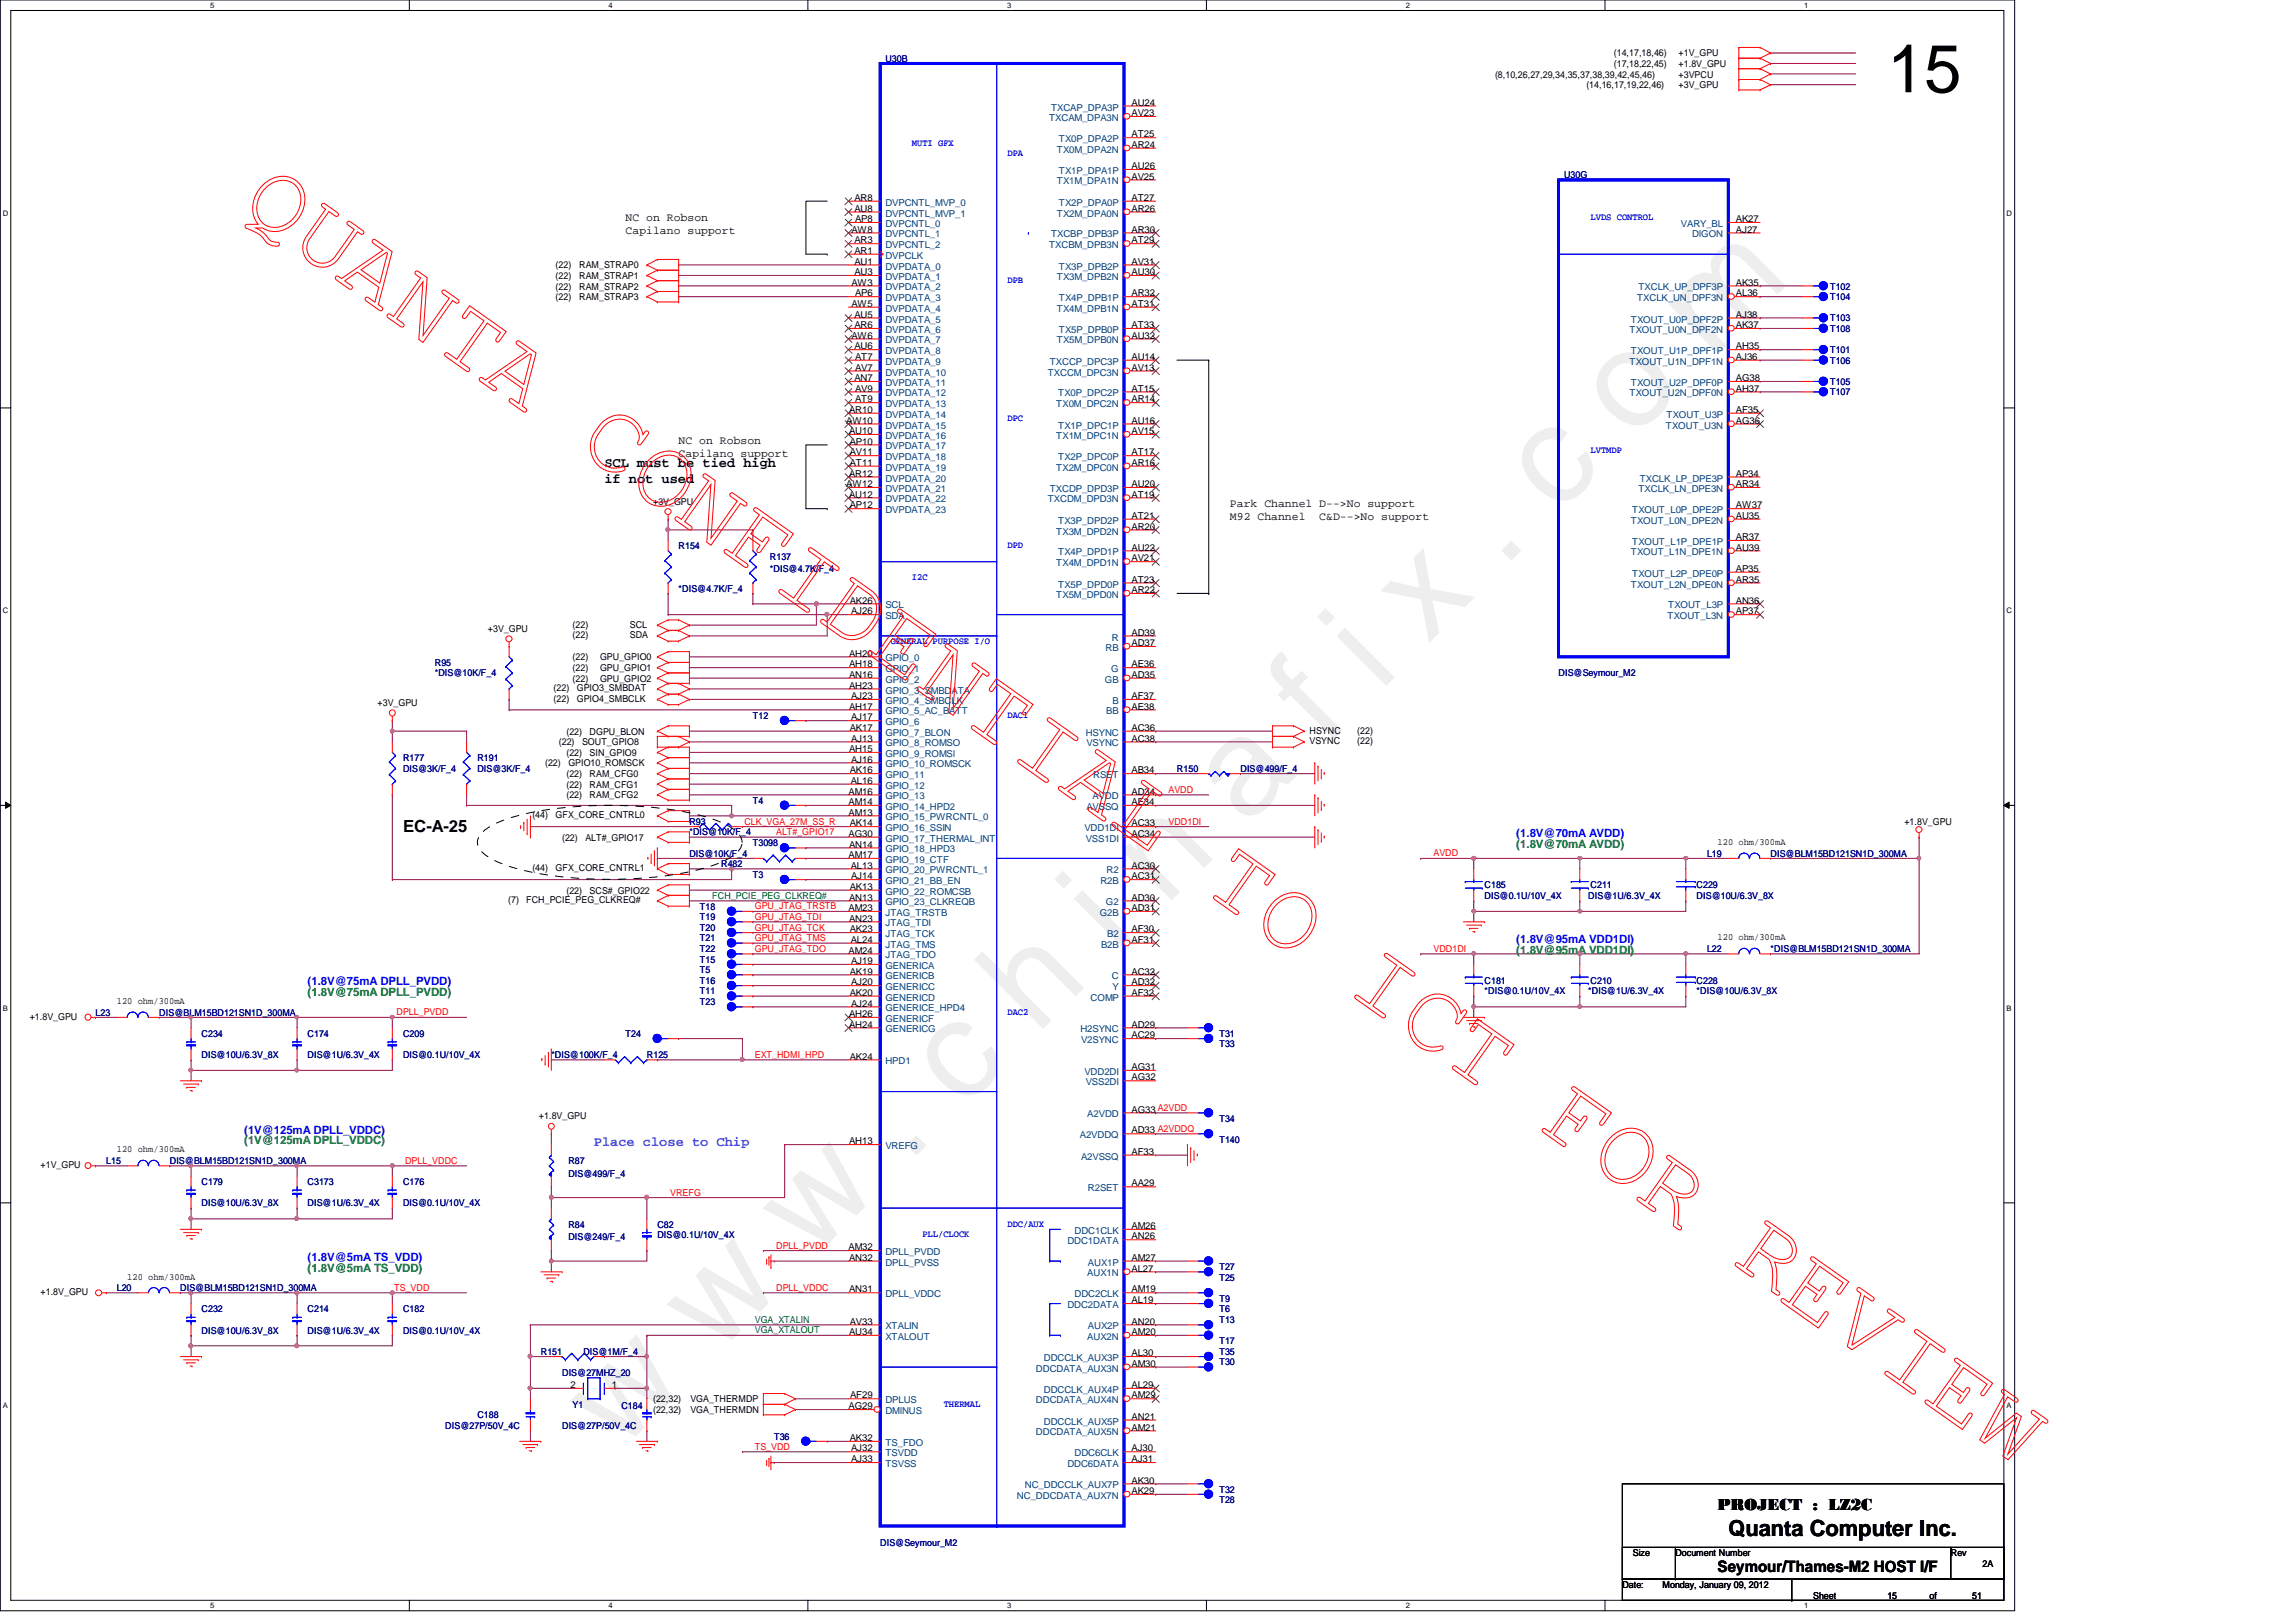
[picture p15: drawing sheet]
<svg xmlns="http://www.w3.org/2000/svg" width="297mm" height="210mm" viewBox="0 0 297 210" stroke-linecap="round" stroke-linejoin="round" font-family="sans-serif">
<defs><g id="words">
<text font-size="17.6" fill="#f0f" x="80.1" y="188" transform="rotate(-45 80.1 188)">w w w . c h i n a f i x . c o m</text>
<text font-size="8.8" x="244.2" y="11.9">15</text>
<text font-size="2.9" x="223.6" y="198.8">Quanta Computer Inc.</text>
<g font-size="2.2">
<text x="52.2" y="107.6">EC-A-25</text>
<text x="222.2" y="195.4">PROJECT : LZ2C</text>
</g>
<text font-size="2" x="222.2" y="203.5">Seymour/Thames-M2 HOST I/F</text>
<g font-size="1.8">
<text x="78.2" y="60.5">SCL must be tied high</text>
<text x="78.2" y="62.6">if not used</text>
</g>
<text font-size="1.8" fill="#8000ff" x="76.8" y="148.3">Place close to Chip</text>
<g font-size="1.5">
<text x="80.9" y="28.7">NC on Robson</text>
<text x="80.9" y="30.3">Capilano support</text>
<text x="87.8" y="57.4">NC on Robson</text>
<text x="87.8" y="59.1">Capilano support</text>
<text x="159.1" y="65.7">Park Channel D--&gt;No support</text>
<text x="159.1" y="67.3">M92 Channel</text>
<text x="170.7" y="67.3">C&amp;D--&gt;No support</text>
</g>
<g font-size="1.5" fill="#00f">
<text x="196.2" y="108.3">(1.8V@70mA AVDD)</text>
<text x="196.2" y="122">(1.8V@95mA VDD1DI)</text>
<text x="39.8" y="127.5">(1.8V@75mA DPLL_PVDD)</text>
<text x="31.6" y="146.7">(1V@125mA DPLL_VDDC)</text>
<text x="39.8" y="163.2">(1.8V@5mA TS_VDD)</text>
</g>
<g font-size="1.5" fill="#008000">
<text x="196.2" y="109.7">(1.8V@70mA AVDD)</text>
<text x="196.2" y="123.4">(1.8V@95mA VDD1DI)</text>
<text x="39.8" y="128.9">(1.8V@75mA DPLL_PVDD)</text>
<text x="31.6" y="148.1">(1V@125mA DPLL_VDDC)</text>
<text x="39.8" y="164.5">(1.8V@5mA TS_VDD)</text>
</g>
<g font-size="1.2" fill="#000080">
<text x="114.6" y="8">U30B</text>
<text x="202.4" y="23.1">U30G</text>
<text x="236.8" y="41.6">T103</text>
<text x="236.8" y="38.9">T104</text>
<text x="236.8" y="37.5">T102</text>
<text x="236.8" y="43">T108</text>
<text x="236.8" y="45.7">T101</text>
<text x="236.8" y="47.1">T106</text>
<text x="236.8" y="51.2">T107</text>
<text x="236.8" y="49.8">T105</text>
<text x="87.8" y="71.1">R154</text>
<text x="87.8" y="76.6">*DIS@4.7K/F_4</text>
<text x="99.6" y="72.4">R137</text>
<text x="99.6" y="74.1">*DIS@4.7K/F_4</text>
<text x="56.3" y="86.1">R95</text>
<text x="56.3" y="87.5">*DIS@10K/F_4</text>
<text x="201.6" y="87.5">DIS@Seymour_M2</text>
<text x="97.4" y="93">T12</text>
<text x="52.2" y="98.5">R177</text>
<text x="52.2" y="99.9">DIS@3K/F_4</text>
<text x="61.8" y="98.5">R191</text>
<text x="61.8" y="99.9">DIS@3K/F_4</text>
<text x="152.3" y="99.9">R150</text>
<text x="160.5" y="99.9">DIS@499/F_4</text>
<text x="89.2" y="106.7">R93</text>
<text x="97.4" y="104">T4</text>
<text x="89.2" y="110.9">DIS@10K/F_4</text>
<text x="89.2" y="108.1">*DIS@10K/F_4</text>
<text x="93.3" y="112.2">R482</text>
<text x="97.4" y="113.6">T3</text>
<text x="97.4" y="109.5">T3098</text>
<text x="220.8" y="110.9">L19</text>
<text x="229.1" y="110.9">DIS@BLM15BD121SN1D_300MA</text>
<text x="90.5" y="119.1">T19</text>
<text x="90.5" y="117.7">T18</text>
<text x="192.1" y="115">C185</text>
<text x="192.1" y="116.3">DIS@0.1U/10V_4X</text>
<text x="205.5" y="116.3">DIS@1U/6.3V_4X</text>
<text x="205.8" y="115">C211</text>
<text x="219.5" y="115">C229</text>
<text x="219.5" y="116.3">DIS@10U/6.3V_8X</text>
<text x="90.5" y="124.6">T15</text>
<text x="90.5" y="121.8">T21</text>
<text x="90.5" y="120.4">T20</text>
<text x="90.5" y="125.9">T5</text>
<text x="90.5" y="123.2">T22</text>
<text x="220.8" y="123.2">L22</text>
<text x="229.1" y="123.2">*DIS@BLM15BD121SN1D_300MA</text>
<text x="12.4" y="131.4">L23</text>
<text x="20.6" y="131.4">DIS@BLM15BD121SN1D_300MA</text>
<text x="90.5" y="130">T23</text>
<text x="90.5" y="128.7">T11</text>
<text x="90.5" y="127.3">T16</text>
<text x="192.1" y="127.3">C181</text>
<text x="192.1" y="128.7">*DIS@0.1U/10V_4X</text>
<text x="205.5" y="128.7">*DIS@1U/6.3V_4X</text>
<text x="205.8" y="127.3">C210</text>
<text x="219.5" y="127.3">C228</text>
<text x="219.5" y="128.7">*DIS@10U/6.3V_8X</text>
<text x="26.1" y="134.2">C234</text>
<text x="26.1" y="136.9">DIS@10U/6.3V_8X</text>
<text x="39.8" y="134.2">C174</text>
<text x="39.8" y="136.9">DIS@1U/6.3V_4X</text>
<text x="52.2" y="134.2">C209</text>
<text x="52.2" y="136.9">DIS@0.1U/10V_4X</text>
<text x="71.3" y="136.9">*DIS@100K/F_4</text>
<text x="80.9" y="134.2">T24</text>
<text x="83.7" y="136.9">R125</text>
<text x="157.8" y="134.2">T31</text>
<text x="157.8" y="135.6">T33</text>
<text x="157.8" y="145.2">T34</text>
<text x="157.8" y="147.9">T140</text>
<text x="13.8" y="150.6">L15</text>
<text x="22" y="150.6">DIS@BLM15BD121SN1D_300MA</text>
<text x="26.1" y="153.4">C179</text>
<text x="39.8" y="153.4">C3173</text>
<text x="52.2" y="153.4">C176</text>
<text x="73.5" y="150.6">R87</text>
<text x="73.5" y="152.3">DIS@499/F_4</text>
<text x="26.1" y="156.1">DIS@10U/6.3V_8X</text>
<text x="39.8" y="156.1">DIS@1U/6.3V_4X</text>
<text x="52.2" y="156.1">DIS@0.1U/10V_4X</text>
<text x="73.5" y="158.9">R84</text>
<text x="73.5" y="160.5">DIS@249/F_4</text>
<text x="85" y="158.9">C82</text>
<text x="85" y="160.2">DIS@0.1U/10V_4X</text>
<text x="15.1" y="167.1">L20</text>
<text x="23.3" y="167.1">DIS@BLM15BD121SN1D_300MA</text>
<text x="157.8" y="165.7">T25</text>
<text x="157.8" y="164.3">T27</text>
<text x="26.1" y="169.8">C232</text>
<text x="26.1" y="172.6">DIS@10U/6.3V_8X</text>
<text x="39.8" y="169.8">C214</text>
<text x="39.8" y="172.6">DIS@1U/6.3V_4X</text>
<text x="52.2" y="169.8">C182</text>
<text x="52.2" y="172.6">DIS@0.1U/10V_4X</text>
<text x="157.8" y="173.9">T17</text>
<text x="157.8" y="168.4">T9</text>
<text x="157.8" y="171.2">T13</text>
<text x="157.8" y="169.8">T6</text>
<text x="70" y="175.3">R151</text>
<text x="72.7" y="178.1">DIS@27MHZ_20</text>
<text x="75.5" y="175.3">DIS@1M/F_4</text>
<text x="157.8" y="176.7">T30</text>
<text x="157.8" y="175.3">T35</text>
<text x="57.6" y="184.9">DIS@27P/50V_4C</text>
<text x="61.8" y="183.6">C188</text>
<text x="72.7" y="184.9">DIS@27P/50V_4C</text>
<text x="74.1" y="182.2">Y1</text>
<text x="80.4" y="182.3">C184</text>
<text x="100.2" y="186.3">T36</text>
<text x="157.8" y="194.5">T28</text>
<text x="157.8" y="193.2">T32</text>
<text x="113.9" y="200">DIS@Seymour_M2</text>
</g>
<g font-size="1.2">
<text x="193.4" y="10">(8,10,26,27,29,34,35,37,38,39,42,45,46)</text>
<text x="205.2" y="11.4">(14,16,17,19,22,46)</text>
<text x="208.8" y="7.3">(14,17,18,46)</text>
<text x="208.8" y="8.7">(17,18,22,45)</text>
<text x="217.2" y="7.3">+1V_GPU</text>
<text x="217.2" y="8.7">+1.8V_GPU</text>
<text x="217.2" y="10">+3VPCU</text>
<text x="217.2" y="11.4">+3V_GPU</text>
<text x="146.4" y="17.8">AT25</text>
<text x="146.4" y="15">AV23</text>
<text x="146.4" y="13.7">AU24</text>
<text x="146.4" y="19.1">AR24</text>
<text x="146.4" y="23.2">AV25</text>
<text x="146.4" y="21.9">AU26</text>
<text x="110.5" y="26">AR8</text>
<text x="110.5" y="27.4">AU8</text>
<text x="110.6" y="28.7">AP8</text>
<text x="146.4" y="27.4">AR26</text>
<text x="146.4" y="26">AT27</text>
<text x="224.6" y="28.7">AK27</text>
<text x="71.9" y="34.7">(22)</text>
<text x="74.9" y="34.7">RAM_STRAP0</text>
<text x="110.1" y="30.1">AW8</text>
<text x="110.5" y="32.9">AR1</text>
<text x="110.5" y="31.5">AR3</text>
<text x="110.5" y="34.2">AU1</text>
<text x="110.5" y="35.6">AU3</text>
<text x="146.4" y="35.6">AU30</text>
<text x="146.4" y="34.2">AV31</text>
<text x="146.4" y="31.5">AT29</text>
<text x="146.4" y="30.1">AR30</text>
<text x="224.6" y="30.1">AJ27</text>
<text x="71.9" y="36.1">(22)</text>
<text x="71.9" y="37.5">(22)</text>
<text x="71.9" y="38.9">(22)</text>
<text x="74.9" y="36.1">RAM_STRAP1</text>
<text x="74.9" y="37.5">RAM_STRAP2</text>
<text x="74.9" y="38.9">RAM_STRAP3</text>
<text x="110.1" y="37">AW3</text>
<text x="110.1" y="39.7">AW5</text>
<text x="110.5" y="41.1">AU5</text>
<text x="110.6" y="38.4">AP6</text>
<text x="146.4" y="39.7">AT31</text>
<text x="146.4" y="38.4">AR32</text>
<text x="224.6" y="38.4">AL36</text>
<text x="224.6" y="37">AK35</text>
<text x="224.6" y="41.1">AJ38</text>
<text x="110.1" y="43.8">AW6</text>
<text x="110.5" y="42.5">AR6</text>
<text x="110.5" y="45.2">AU6</text>
<text x="110.6" y="48">AV7</text>
<text x="110.6" y="46.6">AT7</text>
<text x="146.4" y="43.8">AU32</text>
<text x="146.4" y="42.5">AT33</text>
<text x="146.4" y="48">AV13</text>
<text x="146.4" y="46.6">AU14</text>
<text x="224.6" y="42.5">AK37</text>
<text x="224.6" y="46.6">AJ36</text>
<text x="224.6" y="45.2">AH35</text>
<text x="109.9" y="53.4">AR10</text>
<text x="110.5" y="49.3">AN7</text>
<text x="110.6" y="50.7">AV9</text>
<text x="110.6" y="52.1">AT9</text>
<text x="146.4" y="52.1">AR14</text>
<text x="146.4" y="50.7">AT15</text>
<text x="224.6" y="50.7">AH37</text>
<text x="224.6" y="49.3">AG38</text>
<text x="224.6" y="53.4">AF35</text>
<text x="109.5" y="54.8">AW10</text>
<text x="109.9" y="56.2">AU10</text>
<text x="109.9" y="57.5">AP10</text>
<text x="109.9" y="58.9">AV11</text>
<text x="146.4" y="56.2">AV15</text>
<text x="146.4" y="54.8">AU16</text>
<text x="146.4" y="58.9">AT17</text>
<text x="224.6" y="54.8">AG36</text>
<text x="84.5" y="65.3">+3V_GPU</text>
<text x="109.5" y="63">AW12</text>
<text x="109.9" y="61.7">AR12</text>
<text x="109.9" y="64.4">AU12</text>
<text x="109.9" y="60.3">AT11</text>
<text x="109.9" y="65.8">AP12</text>
<text x="146.4" y="60.3">AR16</text>
<text x="146.4" y="64.4">AT19</text>
<text x="146.4" y="63">AU20</text>
<text x="224.6" y="63">AR34</text>
<text x="224.6" y="61.7">AP34</text>
<text x="224.6" y="65.8">AW37</text>
<text x="146.4" y="68.5">AR20</text>
<text x="146.4" y="67.1">AT21</text>
<text x="146.4" y="71.2">AU22</text>
<text x="224.6" y="67.1">AU35</text>
<text x="224.6" y="71.2">AU39</text>
<text x="224.6" y="69.9">AR37</text>
<text x="146.4" y="72.6">AV21</text>
<text x="146.4" y="76.8">AR22</text>
<text x="146.4" y="75.4">AT23</text>
<text x="224.6" y="75.4">AR35</text>
<text x="224.6" y="74">AP35</text>
<text x="63.1" y="81.8">+3V_GPU</text>
<text x="74.1" y="81.2">(22)</text>
<text x="74.1" y="82.6">(22)</text>
<text x="81.5" y="81.2">SCL</text>
<text x="81.5" y="82.6">SDA</text>
<text x="109.9" y="78.1">AK26</text>
<text x="110.1" y="79.5">AJ26</text>
<text x="146.4" y="82.3">AD39</text>
<text x="146.4" y="83.6">AD37</text>
<text x="224.6" y="79.5">AP37</text>
<text x="224.6" y="78.1">AN36</text>
<text x="71.6" y="89.5">(22)</text>
<text x="74.1" y="86.9">(22)</text>
<text x="74.1" y="88.2">(22)</text>
<text x="74.1" y="85.5">(22)</text>
<text x="74.6" y="89.5">GPIO3_SMBDAT</text>
<text x="77.6" y="86.9">GPU_GPIO1</text>
<text x="77.6" y="88.2">GPU_GPIO2</text>
<text x="77.6" y="85.5">GPU_GPIO0</text>
<text x="109.9" y="85">AH20</text>
<text x="109.9" y="86.4">AH18</text>
<text x="109.9" y="87.7">AN16</text>
<text x="109.9" y="89.1">AH23</text>
<text x="146.4" y="86.4">AE36</text>
<text x="146.4" y="87.7">AD35</text>
<text x="48.8" y="91.4">+3V_GPU</text>
<text x="71.6" y="90.8">(22)</text>
<text x="73.3" y="95.1">(22)</text>
<text x="74.6" y="90.8">GPIO4_SMBCLK</text>
<text x="76.3" y="95.1">DGPU_BLON</text>
<text x="109.9" y="91.8">AH17</text>
<text x="109.9" y="94.6">AK17</text>
<text x="110.1" y="90.5">AJ23</text>
<text x="110.1" y="93.2">AJ17</text>
<text x="110.1" y="96">AJ13</text>
<text x="146.4" y="94.6">AC36</text>
<text x="146.4" y="90.5">AF37</text>
<text x="146.4" y="91.8">AE38</text>
<text x="146.4" y="96">AC38</text>
<text x="169.4" y="95">HSYNC</text>
<text x="175.6" y="95">(22)</text>
<text x="70.5" y="99.2">(22)</text>
<text x="72.3" y="96.4">(22)</text>
<text x="73.3" y="100.6">(22)</text>
<text x="73.3" y="101.9">(22)</text>
<text x="73.3" y="97.8">(22)</text>
<text x="73.5" y="99.2">GPIO10_ROMSCK</text>
<text x="75.3" y="96.4">SOUT_GPIO8</text>
<text x="76.3" y="100.6">RAM_CFG0</text>
<text x="76.3" y="101.9">RAM_CFG1</text>
<text x="76.3" y="97.8">SIN_GPIO9</text>
<text x="109.9" y="97.3">AH15</text>
<text x="109.9" y="100.1">AK16</text>
<text x="110.1" y="101.4">AL16</text>
<text x="110.1" y="98.7">AJ16</text>
<text x="146.4" y="100.1">AB34</text>
<text x="169.4" y="96.3">VSYNC</text>
<text x="175.6" y="96.3">(22)</text>
<text x="68.9" y="105.9">(44)</text>
<text x="71.9" y="105.9">GFX_CORE_CNTRL0</text>
<text x="73.3" y="103.3">(22)</text>
<text x="76.3" y="103.3">RAM_CFG2</text>
<text x="109.8" y="102.8">AM16</text>
<text x="109.8" y="104.2">AM14</text>
<text x="109.8" y="105.5">AM13</text>
<text x="109.9" y="106.9">AK14</text>
<text x="146.4" y="102.8">AD34</text>
<text x="146.4" y="104.2">AE34</text>
<text x="146.4" y="106.9">AC33</text>
<text x="246.4" y="106.7">+1.8V_GPU</text>
<text x="68.9" y="112.8">(44)</text>
<text x="71.9" y="112.8">GFX_CORE_CNTRL1</text>
<text x="72.7" y="108.8">(22)</text>
<text x="75.7" y="108.8">ALT#_GPIO17</text>
<text x="109.8" y="108.3">AG30</text>
<text x="109.8" y="111">AM17</text>
<text x="109.9" y="109.7">AN14</text>
<text x="110.1" y="112.4">AL13</text>
<text x="110.1" y="113.8">AJ14</text>
<text x="146.4" y="108.3">AC34</text>
<text x="146.4" y="112.4">AC30</text>
<text x="146.4" y="113.8">AC31</text>
<text x="222.2" y="109.3">120 ohm/300mA</text>
<text x="65.7" y="116.9">(7)</text>
<text x="68.1" y="116.9">FCH_PCIE_PEG_CLKREQ#</text>
<text x="73.3" y="115.7">(22)</text>
<text x="76.3" y="115.7">SCS#_GPIO22</text>
<text x="109.8" y="117.9">AM23</text>
<text x="109.9" y="116.5">AN13</text>
<text x="109.9" y="119.3">AN23</text>
<text x="109.9" y="115.1">AK13</text>
<text x="146.4" y="116.5">AD30</text>
<text x="146.4" y="117.9">AD31</text>
<text x="109.8" y="123.4">AM24</text>
<text x="109.9" y="120.6">AK23</text>
<text x="110.1" y="122">AL24</text>
<text x="110.1" y="124.8">AJ19</text>
<text x="146.4" y="120.6">AF30</text>
<text x="146.4" y="122">AF31</text>
<text x="222.2" y="121.7">120 ohm/300mA</text>
<text x="3.8" y="132">+1.8V_GPU</text>
<text x="15.1" y="129.9">120 ohm/300mA</text>
<text x="109.9" y="131.6">AH26</text>
<text x="109.9" y="126.1">AK19</text>
<text x="109.9" y="128.9">AK20</text>
<text x="110.1" y="127.5">AJ20</text>
<text x="110.1" y="130.3">AJ24</text>
<text x="146.4" y="126.1">AC32</text>
<text x="146.4" y="128.9">AF32</text>
<text x="146.4" y="127.5">AD32</text>
<text x="109.9" y="133">AH24</text>
<text x="109.9" y="137.1">AK24</text>
<text x="146.4" y="133">AD29</text>
<text x="146.4" y="134.4">AC29</text>
<text x="146.4" y="139.8">AG32</text>
<text x="146.4" y="144">AG33 A2VDD</text>
<text x="146.4" y="138.5">AG31</text>
<text x="15.1" y="149.1">120 ohm/300mA</text>
<text x="69.7" y="144.9">+1.8V_GPU</text>
<text x="109.9" y="148.1">AH13</text>
<text x="146.4" y="146.7">AD33 A2VDDQ</text>
<text x="146.4" y="149.4">AF33</text>
<text x="5.2" y="151.2">+1V_GPU</text>
<text x="146.4" y="153.5">AA29</text>
<text x="109.8" y="161.8">AM32</text>
<text x="146.4" y="159">AM26</text>
<text x="146.4" y="160.4">AN26</text>
<text x="5.2" y="167.6">+1.8V_GPU</text>
<text x="16.5" y="165.6">120 ohm/300mA</text>
<text x="109.9" y="163.2">AN32</text>
<text x="109.9" y="167.3">AN31</text>
<text x="146.4" y="164.5">AL27</text>
<text x="146.4" y="163.2">AM27</text>
<text x="146.4" y="167.3">AM19</text>
<text x="109.9" y="172.8">AU34</text>
<text x="109.9" y="171.4">AV33</text>
<text x="146.4" y="172.8">AM20</text>
<text x="146.4" y="171.4">AN20</text>
<text x="146.4" y="168.7">AL19</text>
<text x="73.8" y="179.6">2</text>
<text x="79.2" y="179.6">1</text>
<text x="146.4" y="176.9">AM30</text>
<text x="146.4" y="175.5">AL30</text>
<text x="146.4" y="179.6">AL29</text>
<text x="84.5" y="181.5">(22,32)</text>
<text x="84.5" y="182.9">(22,32)</text>
<text x="89.3" y="181.5">VGA_THERMDP</text>
<text x="89.3" y="182.9">VGA_THERMDN</text>
<text x="109.8" y="182.4">AG29</text>
<text x="110" y="181">AF29</text>
<text x="146.4" y="181">AM29</text>
<text x="146.4" y="185.1">AM21</text>
<text x="146.4" y="183.7">AN21</text>
<text x="109.9" y="186.5">AK32</text>
<text x="110.1" y="187.8">AJ32</text>
<text x="110.1" y="189.2">AJ33</text>
<text x="146.4" y="192">AK30</text>
<text x="146.4" y="187.8">AJ30</text>
<text x="146.4" y="189.2">AJ31</text>
<text x="146.4" y="193.3">AK29</text>
<text x="211.2" y="201.4">Size</text>
<text x="216.7" y="201.4">Document Number</text>
<text x="252.4" y="201.4">Rev</text>
<text x="256.5" y="202.7">2A</text>
<text x="209.9" y="205.5">Date:</text>
<text x="215.1" y="205.5">Monday, January 09, 2012</text>
<text x="234.6" y="206.9">Sheet</text>
<text x="244.2" y="206.9">15</text>
<text x="249.6" y="206.9">of</text>
<text x="255.1" y="206.9">51</text>
</g>
<g font-size="1.2" fill="#004080">
<text x="135.7" y="15.7">TXCAM_DPA3N</text>
<text x="136" y="14.3">TXCAP_DPA3P</text>
<text x="136.7" y="19.8">TX0M_DPA2N</text>
<text x="136.7" y="23.9">TX1M_DPA1N</text>
<text x="137" y="18.4">TX0P_DPA2P</text>
<text x="137" y="22.5">TX1P_DPA1P</text>
<text x="114.6" y="29.4">DVPCNTL_0</text>
<text x="114.6" y="26.6">DVPCNTL_MVP_0</text>
<text x="114.6" y="28">DVPCNTL_MVP_1</text>
<text x="136.7" y="28">TX2M_DPA0N</text>
<text x="137" y="26.6">TX2P_DPA0P</text>
<text x="217.5" y="29.4">VARY_BL</text>
<text x="114.6" y="33.5">DVPCLK</text>
<text x="114.6" y="30.7">DVPCNTL_1</text>
<text x="114.6" y="32.1">DVPCNTL_2</text>
<text x="114.6" y="34.9">DVPDATA_0</text>
<text x="135.7" y="32.1">TXCBM_DPB3N</text>
<text x="136" y="30.7">TXCBP_DPB3P</text>
<text x="137" y="34.9">TX3P_DPB2P</text>
<text x="218.9" y="30.7">DIGON</text>
<text x="114.6" y="36.2">DVPDATA_1</text>
<text x="114.6" y="37.6">DVPDATA_2</text>
<text x="114.6" y="39">DVPDATA_3</text>
<text x="114.6" y="40.3">DVPDATA_4</text>
<text x="114.6" y="41.7">DVPDATA_5</text>
<text x="136.7" y="36.2">TX3M_DPB2N</text>
<text x="136.7" y="40.3">TX4M_DPB1N</text>
<text x="137" y="39">TX4P_DPB1P</text>
<text x="211" y="41.7">TXOUT_U0P_DPF2P</text>
<text x="211.8" y="39">TXCLK_UN_DPF3N</text>
<text x="212" y="37.6">TXCLK_UP_DPF3P</text>
<text x="114.6" y="43.1">DVPDATA_6</text>
<text x="114.6" y="44.4">DVPDATA_7</text>
<text x="114.6" y="45.8">DVPDATA_8</text>
<text x="114.6" y="47.2">DVPDATA_9</text>
<text x="135.8" y="47.2">TXCCP_DPC3P</text>
<text x="136.7" y="44.4">TX5M_DPB0N</text>
<text x="137" y="43.1">TX5P_DPB0P</text>
<text x="210.8" y="43.1">TXOUT_U0N_DPF2N</text>
<text x="210.8" y="47.2">TXOUT_U1N_DPF1N</text>
<text x="211" y="45.8">TXOUT_U1P_DPF1P</text>
<text x="114.6" y="48.6">DVPDATA_10</text>
<text x="114.6" y="50">DVPDATA_11</text>
<text x="114.6" y="51.3">DVPDATA_12</text>
<text x="114.6" y="52.7">DVPDATA_13</text>
<text x="135.5" y="48.6">TXCCM_DPC3N</text>
<text x="136.6" y="52.7">TX0M_DPC2N</text>
<text x="136.9" y="51.3">TX0P_DPC2P</text>
<text x="210.8" y="51.3">TXOUT_U2N_DPF0N</text>
<text x="211" y="50">TXOUT_U2P_DPF0P</text>
<text x="114.6" y="54.1">DVPDATA_14</text>
<text x="114.6" y="55.5">DVPDATA_15</text>
<text x="114.6" y="56.8">DVPDATA_16</text>
<text x="114.6" y="58.2">DVPDATA_17</text>
<text x="114.6" y="59.6">DVPDATA_18</text>
<text x="136.6" y="56.8">TX1M_DPC1N</text>
<text x="136.9" y="55.5">TX1P_DPC1P</text>
<text x="136.9" y="59.6">TX2P_DPC0P</text>
<text x="215.5" y="55.5">TXOUT_U3N</text>
<text x="215.6" y="54.1">TXOUT_U3P</text>
<text x="114.6" y="60.9">DVPDATA_19</text>
<text x="114.6" y="62.3">DVPDATA_20</text>
<text x="114.6" y="63.7">DVPDATA_21</text>
<text x="114.6" y="65">DVPDATA_22</text>
<text x="135.5" y="65">TXCDM_DPD3N</text>
<text x="135.8" y="63.7">TXCDP_DPD3P</text>
<text x="136.6" y="60.9">TX2M_DPC0N</text>
<text x="212" y="63.7">TXCLK_LN_DPE3N</text>
<text x="212.1" y="62.3">TXCLK_LP_DPE3P</text>
<text x="114.6" y="66.4">DVPDATA_23</text>
<text x="136.6" y="69.2">TX3M_DPD2N</text>
<text x="136.9" y="67.8">TX3P_DPD2P</text>
<text x="136.9" y="71.9">TX4P_DPD1P</text>
<text x="211" y="67.8">TXOUT_L0N_DPE2N</text>
<text x="211" y="71.9">TXOUT_L1N_DPE1N</text>
<text x="211.2" y="66.4">TXOUT_L0P_DPE2P</text>
<text x="211.2" y="70.5">TXOUT_L1P_DPE1P</text>
<text x="136.6" y="73.3">TX4M_DPD1N</text>
<text x="136.6" y="77.4">TX5M_DPD0N</text>
<text x="136.9" y="76">TX5P_DPD0P</text>
<text x="211" y="76">TXOUT_L2N_DPE0N</text>
<text x="211.2" y="74.6">TXOUT_L2P_DPE0P</text>
<text x="114.6" y="78.7">SCL</text>
<text x="114.6" y="80.1">SDA</text>
<text x="143.8" y="82.9">R</text>
<text x="215.7" y="80.1">TXOUT_L3N</text>
<text x="215.8" y="78.7">TXOUT_L3P</text>
<text x="114.6" y="85.6">GPIO_0</text>
<text x="114.6" y="87">GPIO_1</text>
<text x="114.6" y="88.3">GPIO_2</text>
<text x="114.6" y="89.7">GPIO_3_SMBDATA</text>
<text x="143" y="88.3">GB</text>
<text x="143" y="84.2">RB</text>
<text x="143.8" y="87">G</text>
<text x="114.6" y="91.1">GPIO_4_SMBCLK</text>
<text x="114.6" y="92.5">GPIO_5_AC_BATT</text>
<text x="114.6" y="93.9">GPIO_6</text>
<text x="114.6" y="95.2">GPIO_7_BLON</text>
<text x="140.5" y="95.2">HSYNC</text>
<text x="143.1" y="92.5">BB</text>
<text x="143.9" y="91.1">B</text>
<text x="114.6" y="99.3">GPIO_10_ROMSCK</text>
<text x="114.6" y="100.7">GPIO_11</text>
<text x="114.6" y="96.6">GPIO_8_ROMSO</text>
<text x="114.6" y="98">GPIO_9_ROMSI</text>
<text x="140.5" y="96.6">VSYNC</text>
<text x="141.4" y="100.7">RSET</text>
<text x="114.6" y="102.1">GPIO_12</text>
<text x="114.6" y="103.5">GPIO_13</text>
<text x="114.6" y="104.8">GPIO_14_HPD2</text>
<text x="114.6" y="106.2">GPIO_15_PWRCNTL_0</text>
<text x="114.6" y="107.6">GPIO_16_SSIN</text>
<text x="140.3" y="107.6">VDD1DI</text>
<text x="140.5" y="104.8">AVSSQ</text>
<text x="141.3" y="103.5">AVDD</text>
<text x="114.6" y="108.9">GPIO_17_THERMAL_INT</text>
<text x="114.6" y="110.3">GPIO_18_HPD3</text>
<text x="114.6" y="111.7">GPIO_19_CTF</text>
<text x="114.6" y="113">GPIO_20_PWRCNTL_1</text>
<text x="140.5" y="108.9">VSS1DI</text>
<text x="143.2" y="113">R2</text>
<text x="114.6" y="114.4">GPIO_21_BB_EN</text>
<text x="114.6" y="115.8">GPIO_22_ROMCSB</text>
<text x="114.6" y="117.2">GPIO_23_CLKREQB</text>
<text x="114.6" y="119.9">JTAG_TDI</text>
<text x="114.6" y="118.5">JTAG_TRSTB</text>
<text x="142.3" y="118.5">G2B</text>
<text x="142.4" y="114.4">R2B</text>
<text x="143.1" y="117.2">G2</text>
<text x="114.6" y="125.4">GENERICA</text>
<text x="114.6" y="121.3">JTAG_TCK</text>
<text x="114.6" y="124">JTAG_TDO</text>
<text x="114.6" y="122.6">JTAG_TMS</text>
<text x="142.4" y="122.6">B2B</text>
<text x="143.3" y="121.3">B2</text>
<text x="114.6" y="126.7">GENERICB</text>
<text x="114.6" y="128.1">GENERICC</text>
<text x="114.6" y="129.5">GENERICD</text>
<text x="114.6" y="130.9">GENERICE_HPD4</text>
<text x="141.1" y="129.5">COMP</text>
<text x="143.8" y="126.7">C</text>
<text x="143.9" y="128.1">Y</text>
<text x="114.6" y="132.2">GENERICF</text>
<text x="114.6" y="133.6">GENERICG</text>
<text x="114.6" y="137.8">HPD1</text>
<text x="139.8" y="133.6">H2SYNC</text>
<text x="139.9" y="135">V2SYNC</text>
<text x="140.3" y="139.1">VDD2DI</text>
<text x="140.5" y="140.5">VSS2DI</text>
<text x="114.6" y="148.7">VREFG</text>
<text x="139.7" y="147.3">A2VDDQ</text>
<text x="140.7" y="144.6">A2VDD</text>
<text x="139.9" y="150.1">A2VSSQ</text>
<text x="140.8" y="154.2">R2SET</text>
<text x="138.1" y="161">DDC1DATA</text>
<text x="139" y="159.7">DDC1CLK</text>
<text x="114.6" y="162.4">DPLL_PVDD</text>
<text x="114.6" y="163.8">DPLL_PVSS</text>
<text x="114.6" y="167.9">DPLL_VDDC</text>
<text x="139" y="167.9">DDC2CLK</text>
<text x="140.7" y="165.2">AUX1N</text>
<text x="140.8" y="163.8">AUX1P</text>
<text x="114.6" y="172">XTALIN</text>
<text x="114.6" y="173.4">XTALOUT</text>
<text x="138.1" y="169.3">DDC2DATA</text>
<text x="140.7" y="173.4">AUX2N</text>
<text x="140.8" y="172">AUX2P</text>
<text x="134" y="177.5">DDCDATA_AUX3N</text>
<text x="135" y="176.1">DDCCLK_AUX3P</text>
<text x="114.6" y="183">DMINUS</text>
<text x="114.6" y="181.6">DPLUS</text>
<text x="134" y="181.6">DDCDATA_AUX4N</text>
<text x="134" y="185.8">DDCDATA_AUX5N</text>
<text x="135" y="180.3">DDCCLK_AUX4P</text>
<text x="135" y="184.4">DDCCLK_AUX5P</text>
<text x="114.6" y="187.1">TS_FDO</text>
<text x="114.6" y="188.5">TSVDD</text>
<text x="114.6" y="189.9">TSVSS</text>
<text x="138.1" y="189.9">DDC6DATA</text>
<text x="139" y="188.5">DDC6CLK</text>
<text x="131.6" y="194">NC_DDCDATA_AUX7N</text>
<text x="132.6" y="192.6">NC_DDCCLK_AUX7P</text>
</g>
<g font-size="1.2" fill="#00f">
<text x="118" y="18.8">MUTI GFX</text>
<text x="130.3" y="20.2">DPA</text>
<text x="205.8" y="28.4">LVDS CONTROL</text>
<text x="130.3" y="36.7">DPB</text>
<text x="130.3" y="54.5">DPC</text>
<text x="205.8" y="58.6">LVTMDP</text>
<text x="130.3" y="71">DPD</text>
<text x="118" y="75.1">I2C</text>
<text x="115.2" y="83.3">GENERAL PURPOSE I/O</text>
<text x="130.3" y="92.9">DAC1</text>
<text x="130.3" y="131.3">DAC2</text>
<text x="119.3" y="160.1">PLL/CLOCK</text>
<text x="130.3" y="158.7">DDC/AUX</text>
<text x="122.1" y="182">THERMAL</text>
</g>
<g font-size="1.2" fill="#f00">
<text x="96.3" y="106.7">CLK_VGA_27M_SS_R</text>
<text x="151.2" y="106.7">VDD1DI</text>
<text x="151.2" y="102.6">AVDD</text>
<text x="100.4" y="108.1">ALT#_GPIO17</text>
<text x="185.5" y="110.8">AVDD</text>
<text x="97.7" y="119">GPU_JTAG_TDI</text>
<text x="97.7" y="117.7">GPU_JTAG_TRSTB</text>
<text x="97.7" y="123.2">GPU_JTAG_TDO</text>
<text x="97.7" y="121.8">GPU_JTAG_TMS</text>
<text x="97.7" y="120.4">GPU_JTAG_TCK</text>
<text x="185.5" y="123.2">VDD1DI</text>
<text x="51.3" y="131.4">DPLL_PVDD</text>
<text x="97.7" y="136.9">EXT_HDMI_HPD</text>
<text x="52.4" y="150.6">DPLL_VDDC</text>
<text x="86.7" y="154.7">VREFG</text>
<text x="100.4" y="161.6">DPLL_PVDD</text>
<text x="51" y="167">TS_VDD</text>
<text x="100.4" y="167">DPLL_VDDC</text>
<text x="97.7" y="187.6">TS_VDD</text>
</g>
<g font-size="1.2" fill="#008000">
<text x="92.2" y="116.3">FCH_PCIE_PEG_CLKREQ#</text>
<text x="97.7" y="171.2">VGA_XTALIN</text>
<text x="97.7" y="172.6">VGA_XTALOUT</text>
</g>
<g font-size="1">
<text x="27.2" y="1">5</text>
<text x="78.7" y="1">4</text>
<text x="130.3" y="1">3</text>
<text x="181.9" y="1">2</text>
<text x="233.4" y="1">1</text>
<text x=".4" y="27.9">D</text>
<text x="259.6" y="27.9">D</text>
<text x=".4" y="79.4">C</text>
<text x="259.6" y="79.4">C</text>
<text x=".4" y="130.8">B</text>
<text x="259.6" y="130.8">B</text>
<text x=".4" y="182.2">A</text>
<text x="259.6" y="182.2">A</text>
<text x="27.2" y="208.1">5</text>
<text x="78.7" y="208.1">4</text>
<text x="130.3" y="208.1">3</text>
<text x="181.9" y="208.1">2</text>
<text x="233.4" y="208.1">1</text>
</g>
</g></defs>
<path d="M0 0h260.6v208.4h-260.6zM1.4 1.4h257.8v205.7h-257.8z" fill="none" stroke="#000" stroke-width=".13"/>
<g fill="#fff">
<path d="M27.2 .1h.5v1.1h-.5z"/>
<path d="M27.2 207.2h.5v1.1h-.5z"/>
</g>
<path d="M53 0v1.4M53 207.1v1.3" fill="none" stroke="#000" stroke-width=".13"/>
<g fill="#fff">
<path d="M78.7 .1h.6v1.1h-.6z"/>
<path d="M78.7 207.2h.6v1.1h-.6z"/>
</g>
<path d="M104.5 0v1.4M104.5 207.1v1.3" fill="none" stroke="#000" stroke-width=".13"/>
<g fill="#fff">
<path d="M130.3 .1h.5v1.1h-.5z"/>
<path d="M130.3 207.2h.5v1.1h-.5z"/>
</g>
<path d="M156.1 0v1.4M156.1 207.1v1.3" fill="none" stroke="#000" stroke-width=".13"/>
<g fill="#fff">
<path d="M181.9 .1h.5v1.1h-.5z"/>
<path d="M181.9 207.2h.5v1.1h-.5z"/>
</g>
<path d="M207.6 0v1.4M207.6 207.1v1.3" fill="none" stroke="#000" stroke-width=".13"/>
<g fill="#fff">
<path d="M233.4 .1h.6v1.1h-.6z"/>
<path d="M233.4 207.2h.6v1.1h-.6z"/>
<path d="M.4 27.1h.7v1.1h-.7z"/>
<path d="M259.6 27.1h.7v1.1h-.7z"/>
<path d="M.4 78.5h.7v1.1h-.7z"/>
<path d="M259.6 78.5h.7v1.1h-.7z"/>
</g>
<path d="M0 52.8h1.4M259.2 52.8h1.4" fill="none" stroke="#000" stroke-width=".13"/>
<g fill="#fff">
<path d="M.4 129.9h.6v1.1h-.6z"/>
<path d="M259.6 129.9h.6v1.1h-.6z"/>
</g>
<path d="M0 104.2h1.4M.7 103.8l.7 .4-.7 .4zM259.2 104.2l.7-.4v.8zM259.2 104.2h1.4" fill="none" stroke="#000" stroke-width=".13"/>
<path d="M.7 103.8l.7 .4-.7 .4zM259.2 104.2l.7-.4v.8z" fill="#000"/>
<g fill="#fff">
<path d="M.4 181.4h.6v1.1h-.6z"/>
<path d="M259.6 181.4h.6v1.1h-.6z"/>
</g>
<path d="M0 155.7h1.4M259.2 155.7h1.4" fill="none" stroke="#000" stroke-width=".13"/>
<path d="M24.7 138.5h.1M24.7 138.5v1.4M38.4 137.2h.1M38.4 138.5h.1M38.4 137.2v1.3M50.8 131.7h.1M50.8 137.2h.1M50.8 131.7v1.3M50.8 137.2v1.3h-12.4" fill="none" stroke="#800040" stroke-width=".13"/>
<circle cx="38.4" cy="138.5" r=".25" fill="#f0f"/>
<circle cx="38.4" cy="138.5" r=".25" fill="none" stroke="#f0f" stroke-width=".13"/>
<path d="M38.4 131.7h.1M38.4 131.7h12.4" fill="none" stroke="#800040" stroke-width=".13"/>
<circle cx="38.4" cy="131.6" r=".25" fill="#f0f"/>
<circle cx="38.4" cy="131.6" r=".25" fill="none" stroke="#f0f" stroke-width=".13"/>
<path d="M12.4 131.7h.1M12.4 131.7h2.7M24.7 131.7h.1M24.7 131.7h13.7M38.4 131.7h.1M38.4 131.7v1.3M12.4 150.9h.1M12.4 150.9h4.1M24.7 157.7h.1M24.7 157.7v1.4M38.4 150.9h.1M38.4 150.9v1.3" fill="none" stroke="#800040" stroke-width=".13"/>
<circle cx="38.4" cy="150.8" r=".26" fill="#f0f"/>
<circle cx="38.4" cy="150.8" r=".26" fill="none" stroke="#f0f" stroke-width=".13"/>
<path d="M38.4 156.3h.1M38.4 157.7h.1M38.4 156.3v1.4M50.8 156.3h.1M50.8 156.3v1.4h-12.4" fill="none" stroke="#800040" stroke-width=".13"/>
<circle cx="38.4" cy="157.7" r=".26" fill="#f0f"/>
<circle cx="38.4" cy="157.7" r=".26" fill="none" stroke="#f0f" stroke-width=".13"/>
<path d="M38.4 150.9h.1M38.4 150.9h12.4M50.8 150.9h.1M50.8 150.9v1.3" fill="none" stroke="#800040" stroke-width=".13"/>
<circle cx="50.8" cy="150.8" r=".26" fill="#f0f"/>
<circle cx="50.8" cy="150.8" r=".26" fill="none" stroke="#f0f" stroke-width=".13"/>
<path d="M24.7 131.7h.1M24.7 131.7v1.3M24.7 150.9h.1M24.7 150.9h13.7" fill="none" stroke="#800040" stroke-width=".13"/>
<circle cx="24.7" cy="131.6" r=".25" fill="#f0f"/>
<circle cx="24.7" cy="131.6" r=".25" fill="none" stroke="#f0f" stroke-width=".13"/>
<path d="M20.6 131.7h.1M20.6 131.7h4.1M24.7 137.2h.1M24.7 138.5h.1M24.7 137.2v1.3M24.7 138.5h13.7" fill="none" stroke="#800040" stroke-width=".13"/>
<circle cx="24.7" cy="138.5" r=".25" fill="#f0f"/>
<circle cx="24.7" cy="138.5" r=".25" fill="none" stroke="#f0f" stroke-width=".13"/>
<path d="M24.7 150.9h.1M24.7 150.9v1.3" fill="none" stroke="#800040" stroke-width=".13"/>
<circle cx="24.7" cy="150.8" r=".26" fill="#f0f"/>
<circle cx="24.7" cy="150.8" r=".26" fill="none" stroke="#f0f" stroke-width=".13"/>
<path d="M22 150.9h.1M22 150.9h2.7M24.7 156.3h.1M24.7 157.7h.1M24.7 156.3v1.4M24.7 157.7h13.7" fill="none" stroke="#800040" stroke-width=".13"/>
<circle cx="24.7" cy="157.7" r=".26" fill="#f0f"/>
<circle cx="24.7" cy="157.7" r=".26" fill="none" stroke="#f0f" stroke-width=".13"/>
<path d="M50.8 131.7h.1M50.8 131.7h9.6" fill="none" stroke="#800040" stroke-width=".13"/>
<circle cx="50.8" cy="131.6" r=".25" fill="#f0f"/>
<circle cx="50.8" cy="131.6" r=".25" fill="none" stroke="#f0f" stroke-width=".13"/>
<path d="M50.8 150.9h.1M50.8 150.9h9.6M13.8 167.3h.1M13.8 167.3h4.1M24.7 174.2h.1M24.7 174.2v1.4M50.8 167.3h.1M50.8 172.8h.1M50.8 167.3v1.4M50.8 172.8v1.4" fill="none" stroke="#800040" stroke-width=".13"/>
<circle cx="24.7" cy="174.2" r=".25" fill="#f0f"/>
<circle cx="24.7" cy="174.2" r=".25" fill="none" stroke="#f0f" stroke-width=".13"/>
<path d="M38.4 167.3h.1M38.4 167.3h12.4" fill="none" stroke="#800040" stroke-width=".13"/>
<circle cx="38.4" cy="167.3" r=".25" fill="#f0f"/>
<circle cx="38.4" cy="167.3" r=".25" fill="none" stroke="#f0f" stroke-width=".13"/>
<path d="M24.7 167.3h.1M24.7 167.3v1.4" fill="none" stroke="#800040" stroke-width=".13"/>
<circle cx="24.7" cy="167.3" r=".25" fill="#f0f"/>
<circle cx="24.7" cy="167.3" r=".25" fill="none" stroke="#f0f" stroke-width=".13"/>
<path d="M23.3 167.3h.1M23.3 167.3h1.4M24.7 172.8h.1M24.7 172.8v1.4M38.4 174.2h.1M38.4 174.2h12.4" fill="none" stroke="#800040" stroke-width=".13"/>
<circle cx="38.4" cy="174.2" r=".25" fill="#f0f"/>
<circle cx="38.4" cy="174.2" r=".25" fill="none" stroke="#f0f" stroke-width=".13"/>
<path d="M50.8 167.3h.1M50.8 167.3h9.6" fill="none" stroke="#800040" stroke-width=".13"/>
<circle cx="50.8" cy="167.3" r=".25" fill="#f0f"/>
<circle cx="50.8" cy="167.3" r=".25" fill="none" stroke="#f0f" stroke-width=".13"/>
<g fill="none" stroke="#800040" stroke-width=".13">
<path d="M65.9 91.9h.1M65.9 91.9h43.9M229.1 111.1h19.2M248.3 108.3h.1M248.3 111.1h.1M248.3 108.3v15.1h-19.2M24.7 167.3h.1M24.7 174.2h.1M24.7 167.3h13.7M38.4 167.3h.1M38.4 172.8h.1M38.4 167.3v1.4"/>
<path d="M38.4 172.8v1.4h-13.7M68.6 171.5h41.2"/>
</g>
<path d="M248.1 110.9h.3l.1 .1-.1 .2-.2 .1-.1-.1z" fill-rule="evenodd" fill="#f0f"/>
<path d="M248.1 110.9h.3l.1 .1-.1 .2-.2 .1-.1-.1z" fill="none" stroke="#f0f" stroke-width=".13"/>
<g fill="none" stroke="#800040" stroke-width=".13">
<path d="M229.1 8.2h.1M229.1 6.9h.1M229.1 9.6h.1M229.1 11h.1M229.1 8.2h11M229.1 6.9h11M229.1 9.6h11M229.1 11h11M50.8 93.3h.1M50.8 94.6h.1M50.8 93.3v1.3M50.8 94.6h9.6"/>
<path d="M65.9 90.5h.1M65.9 90.5v1.4M50.8 102.9h.1M50.8 102.9v10.9"/>
</g>
<circle cx="50.8" cy="94.6" r=".26" fill="#f0f"/>
<circle cx="50.8" cy="94.6" r=".26" fill="none" stroke="#f0f" stroke-width=".13"/>
<path d="M50.8 94.6h.1M50.8 94.6v1.4M60.4 94.6h.1M60.4 94.6v1.4M50.8 113.8h.1M50.8 113.8h43.9M60.4 104.2h.1M60.4 102.9h.1M60.4 102.9v1.3M60.4 104.2h34.3" fill="none" stroke="#800040" stroke-width=".13"/>
<g fill="none" stroke="#f00" stroke-width=".13">
<path d="M225 6.1h.1M225 7.5h.1M225 8.9h.1M225 10.3h.1M225 11.6h.1M225 6.1h2.7M225 6.1v5.5M225 7.5h2.7M225 8.9h2.7M225 10.3h2.7M225 11.6h2.7M227.7 6.1h.1"/>
<path d="M227.7 7.5h.1M227.7 8.9h.1M227.7 10.3h.1M227.7 11.6h.1M227.7 6.1l1.4 .8M227.7 7.5l1.4 .7M227.7 8.9l1.4 .7M227.7 10.3l1.4 .7M229.1 6.9h.1M229.1 8.2h.1M229.1 9.6h.1M229.1 11h.1"/>
<path d="M229.1 6.9l-1.4 .6M229.1 8.2l-1.4 .7M229.1 9.6l-1.4 .7M229.1 11l-1.4 .6M50.8 93.3h.1M50.8 92.7v.6M65.9 83.7h.1M65.9 83.1v.6M67.3 107.1h.1M67.3 106.8v.3M248.3 108.3h.1M248.3 107.8v.5"/>
<path d="M11.8 131.7h.6M12.4 131.7h.1M15.1 131.7h1.4M19.2 131.7h1.4M23.3 139.9h2.8M26.1 139.9h.1M11.8 150.9h.6M12.4 150.9h.1M23.3 159.1h2.8M23.7 140.3h2M23.7 159.5h2M24.2 140.7h.1"/>
<path d="M24.2 159.9h.1M24.2 140.7h1.1M24.2 159.9h1.1M24.6 141.1h.2M24.8 141.1h.1M25.7 140.3h.1M25.7 159.5h.1M26.1 159.1h.1M13.2 167.3h.6M13.8 167.3h.1M23.3 175.6h2.8M23.7 176h2"/>
<path d="M24.2 176.4h.1M24.2 176.4h1.1M24.6 160.3h.2M24.6 176.8h.2M24.8 160.3h.1M24.8 176.8h.1M25.7 176h.1M26.1 175.6h.1M67.2 186.5h2.8"/>
<circle cx="50.7" cy="92.3" r=".39"/>
<circle cx="65.9" cy="82.7" r=".39"/>
<circle cx="248.3" cy="107.4" r=".39"/>
<circle cx="11.4" cy="131.6" r=".39"/>
<circle cx="11.4" cy="150.8" r=".38"/>
<circle cx="12.8" cy="167.3" r=".39"/>
</g>
<path d="M156.4 46.6v30.2M209.9 192h49.3v12.3h-49.3zM209.9 204.3h49.3v2.8h-49.3zM209.9 200.2h49.3v4.1h-49.3zM216.7 204.3h.1M216.7 200.2v4.1M231.8 207.1h.1M231.8 204.3v2.8M252.4 200.2h.1M252.4 200.2v4.1" fill="none" stroke="#000" stroke-width=".13"/>
<path d="M62.2 107.9a7.7 7.7 0 0 1 3.3-1.9 45 45 0 0 1 15.4-1.7 36.8 36.8 0 0 1 12.4 2.1 4.7 4.7 0 0 1 2.6 2 1.82 1.82 0 0 1-.9 2.2 17.2 17.2 0 0 1-7 2.4 53.7 53.7 0 0 1-21.2-.6 10.3 10.3 0 0 1-4.6-2.3 1.56 1.56 0 0 1 0-2.2z" fill="none" stroke="#000" stroke-width=".13" stroke-dasharray="1 1 1 1 1 1 1 1"/>
<path d="M128.9 8.2v189.3M16.5 131.7a.68 .68 0 0 1 .6-.7 .68 .68 0 0 1 .7 .7M17.9 131.7a.66 .66 0 0 1 .6-.7 .66 .66 0 0 1 .7 .7M128.9 197.5h.1" fill="none" stroke="#00f" stroke-width=".13"/>
<path d="M113.9 8.2h31.5v189.3h-31.5z" fill="none" stroke="#00f" stroke-width=".38"/>
<circle cx="145.8" cy="19.2" r=".37" fill="#fff"/>
<g fill="none" stroke="#f00" stroke-width=".13">
<path d="M145.4 17.8h4.1M146.2 19.2h3.3"/>
<circle cx="145.8" cy="19.2" r=".37"/>
</g>
<circle cx="145.8" cy="23.3" r=".37" fill="#fff"/>
<g fill="none" stroke="#f00" stroke-width=".13">
<path d="M145.4 21.9h4.1M146.2 23.3h3.3"/>
<circle cx="145.8" cy="23.3" r=".37"/>
</g>
<circle cx="145.8" cy="15" r=".37" fill="#fff"/>
<g fill="none" stroke="#f00" stroke-width=".13">
<path d="M145.4 13.7h4.1M146.2 15.1h3.3M60.4 96v1.4M60.4 101.5v1.4"/>
<circle cx="145.8" cy="15" r=".37"/>
</g>
<g fill="none" stroke="#00f" stroke-width=".13">
<path d="M59.9 98.6h.1M59.9 98.6l.9 .8M60.4 97.4l.4 .4M60.8 97.8h.1M60.8 99.4h.1M60.8 97.8l-.9 .8M60.8 99.4l-.9 .8M59.9 100.2h.1M59.9 100.2l.9 .8M60.4 101.5h.1M60.8 101h.1M60.8 101l-.4 .5"/>
<path d="M50.2 134.8h.1M50.2 134.8h1.1"/>
</g>
<path d="M50.2 135.2h1.1v.1h-1.1z" fill-rule="evenodd" fill="#00f"/>
<path d="M50.2 135.2h1.1v.1h-1.1zM50.2 134.8h.1M50.2 134.8h1.1M50.8 135.3h.1M50.8 134.8h.1M50.8 134.4v.4M50.8 135.3v.5" fill="none" stroke="#00f" stroke-width=".13"/>
<path d="M50.2 135.2h1.1v.1h-1.1z" fill-rule="evenodd" fill="#00f"/>
<path d="M50.2 135.2h1.1v.1h-1.1zM50.8 135.3h.1M50.8 134.8h.1M50.8 134.4v.4M50.8 135.3v.5M50.2 154h.1M50.2 154h1.1" fill="none" stroke="#00f" stroke-width=".13"/>
<path d="M50.8 133v1.4M50.8 135.8v1.4" fill="none" stroke="#f00" stroke-width=".13"/>
<path d="M50.2 154.4h1.1v.2h-1.1z" fill-rule="evenodd" fill="#00f"/>
<path d="M50.2 154.4h1.1v.2h-1.1zM50.2 154h.1M50.2 154h1.1M50.8 154.6h.1M50.8 154h.1M50.8 153.6v.4M50.8 154.6v.4" fill="none" stroke="#00f" stroke-width=".13"/>
<path d="M50.2 154.4h1.1v.2h-1.1z" fill-rule="evenodd" fill="#00f"/>
<path d="M24.2 154h.1M24.2 154h1.1M50.2 154.4h1.1v.2h-1.1zM50.8 154.6h.1M50.8 154h.1M50.8 153.6v.4M50.8 154.6v.4" fill="none" stroke="#00f" stroke-width=".13"/>
<path d="M50.8 152.2v1.4M50.8 155v1.3" fill="none" stroke="#f00" stroke-width=".13"/>
<path d="M24.2 154.4h1.1v.2h-1.1z" fill-rule="evenodd" fill="#00f"/>
<path d="M24.2 154.4h1.1v.2h-1.1zM24.2 154h.1M24.2 154h1.1M24.7 154.6h.1M24.7 154h.1M24.7 153.6v.4M24.7 154.6v.4" fill="none" stroke="#00f" stroke-width=".13"/>
<path d="M24.2 154.4h1.1v.2h-1.1z" fill-rule="evenodd" fill="#00f"/>
<path d="M24.2 134.8h.1M24.2 134.8h1.1M24.2 154.4h1.1v.2h-1.1zM24.7 154.6h.1M24.7 154h.1M24.7 153.6v.4M24.7 154.6v.4" fill="none" stroke="#00f" stroke-width=".13"/>
<path d="M24.7 152.2v1.4M24.7 155v1.3" fill="none" stroke="#f00" stroke-width=".13"/>
<path d="M24.2 135.2h1.1v.1h-1.1z" fill-rule="evenodd" fill="#00f"/>
<path d="M24.2 135.2h1.1v.1h-1.1zM24.2 134.8h.1M24.2 134.8h1.1M24.7 135.3h.1M24.7 134.8h.1M24.7 134.4v.4M24.7 135.3v.5" fill="none" stroke="#00f" stroke-width=".13"/>
<path d="M24.2 135.2h1.1v.1h-1.1z" fill-rule="evenodd" fill="#00f"/>
<path d="M24.2 135.2h1.1v.1h-1.1zM24.7 135.3h.1M24.7 134.8h.1M24.7 134.4v.4M24.7 135.3v.5M24.2 170.5h.1M24.2 170.5h1.1" fill="none" stroke="#00f" stroke-width=".13"/>
<path d="M24.7 133v1.4M24.7 135.8v1.4" fill="none" stroke="#f00" stroke-width=".13"/>
<path d="M24.2 170.9h1.1v.1h-1.1z" fill-rule="evenodd" fill="#00f"/>
<path d="M24.2 170.9h1.1v.1h-1.1zM24.2 170.5h.1M24.2 170.5h1.1M24.7 171h.1M24.7 170.5h.1M24.7 170.1v.4M24.7 171v.5" fill="none" stroke="#00f" stroke-width=".13"/>
<path d="M24.2 170.9h1.1v.1h-1.1z" fill-rule="evenodd" fill="#00f"/>
<path d="M19.2 150.8a.66 .66 0 0 0-.7-.6 .66 .66 0 0 0-.6 .7M20.6 150.8a.68 .68 0 0 0-.7-.6 .68 .68 0 0 0-.7 .7M19.2 167.3a.68 .68 0 0 1 .7-.7 .68 .68 0 0 1 .7 .7M20.6 167.3a.66 .66 0 0 1 .7-.7 .66 .66 0 0 1 .6 .7M24.2 170.9h1.1v.1h-1.1zM24.7 171h.1M24.7 170.5h.1M24.7 170.1v.4M24.7 171v.5M50.2 170.5h.1M50.2 170.5h1.1" fill="none" stroke="#00f" stroke-width=".13"/>
<path d="M16.5 150.9h1.4M20.6 150.9h1.4M17.9 167.3h1.3M22 167.3h1.3M24.7 168.7v1.4M24.7 171.5v1.3" fill="none" stroke="#f00" stroke-width=".13"/>
<path d="M50.2 170.9h1.1v.1h-1.1z" fill-rule="evenodd" fill="#00f"/>
<path d="M50.2 170.9h1.1v.1h-1.1zM50.2 170.5h.1M50.2 170.5h1.1M50.8 171h.1M50.8 170.5h.1M50.8 170.1v.4M50.8 171v.5" fill="none" stroke="#00f" stroke-width=".13"/>
<path d="M50.2 170.9h1.1v.1h-1.1z" fill-rule="evenodd" fill="#00f"/>
<g fill="none" stroke="#00f" stroke-width=".13">
<path d="M50.4 98.6h.1M50.4 98.6l.8 .8M50.8 97.4l.4 .4M51.2 97.8h.1M51.2 99.4h.1M51.2 97.8l-.8 .8M51.2 99.4l-.8 .8M50.4 100.2h.1M50.4 100.2l.8 .8M50.8 101.5h.1M51.2 101h.1M51.2 101l-.4 .5"/>
<path d="M37.9 134.8h.1M37.9 134.8h1.1M50.2 170.9h1.1v.1h-1.1zM50.8 171h.1M50.8 170.5h.1M50.8 170.1v.4M50.8 171v.5"/>
</g>
<path d="M50.8 96v1.4M50.8 101.5v1.4M50.8 168.7v1.4M50.8 171.5v1.3" fill="none" stroke="#f00" stroke-width=".13"/>
<path d="M37.9 135.2h1.1v.1h-1.1z" fill-rule="evenodd" fill="#00f"/>
<path d="M37.9 135.2h1.1v.1h-1.1zM37.9 134.8h.1M37.9 134.8h1.1M38.4 135.3h.1M38.4 134.8h.1M38.4 134.4v.4M38.4 135.3v.5" fill="none" stroke="#00f" stroke-width=".13"/>
<path d="M37.9 135.2h1.1v.1h-1.1z" fill-rule="evenodd" fill="#00f"/>
<path d="M37.9 135.2h1.1v.1h-1.1zM38.4 135.3h.1M38.4 134.8h.1M38.4 134.4v.4M38.4 135.3v.5M37.9 154h.1M37.9 154h1.1" fill="none" stroke="#00f" stroke-width=".13"/>
<path d="M38.4 133v1.4M38.4 135.8v1.4" fill="none" stroke="#f00" stroke-width=".13"/>
<path d="M201.6 23.3h22v61.7h-22z" fill="none" stroke="#00f" stroke-width=".38"/>
<path d="M37.9 154.4h1.1v.2h-1.1z" fill-rule="evenodd" fill="#00f"/>
<path d="M37.9 154.4h1.1v.2h-1.1zM37.9 154h.1M37.9 154h1.1M38.4 154.6h.1M38.4 154h.1M38.4 153.6v.4M38.4 154.6v.4" fill="none" stroke="#00f" stroke-width=".13"/>
<path d="M37.9 154.4h1.1v.2h-1.1z" fill-rule="evenodd" fill="#00f"/>
<path d="M37.9 154.4h1.1v.2h-1.1zM38.4 154.6h.1M38.4 154h.1M38.4 153.6v.4M38.4 154.6v.4M37.9 170.5h.1M37.9 170.5h1.1" fill="none" stroke="#00f" stroke-width=".13"/>
<path d="M38.4 152.2v1.4M38.4 155v1.3" fill="none" stroke="#f00" stroke-width=".13"/>
<path d="M37.9 170.9h1.1v.1h-1.1z" fill-rule="evenodd" fill="#00f"/>
<path d="M37.9 170.9h1.1v.1h-1.1zM37.9 170.5h.1M37.9 170.5h1.1M38.4 171h.1M38.4 170.5h.1M38.4 170.1v.4M38.4 171v.5" fill="none" stroke="#00f" stroke-width=".13"/>
<path d="M37.9 170.9h1.1v.1h-1.1z" fill-rule="evenodd" fill="#00f"/>
<g fill="none" stroke="#00f" stroke-width=".13">
<path d="M65.4 86.3h.1M65.4 87.9h.1M65.4 86.3l.9 .8M65.4 87.9l.9 .8M65.9 89.2h.1M65.9 85l.4 .4M66.3 85.4h.1M66.3 87.1h.1M66.3 88.7h.1M66.3 85.4l-.9 .9M66.3 87.1l-.9 .8M66.3 88.7l-.4 .5"/>
<path d="M37.9 170.9h1.1v.1h-1.1zM38.4 171h.1M38.4 170.5h.1M38.4 170.1v.4M38.4 171v.5"/>
</g>
<path d="M65.9 83.7v1.3M65.9 89.2v1.3M38.4 168.7v1.4M38.4 171.5v1.3" fill="none" stroke="#f00" stroke-width=".13"/>
<circle cx="38.4" cy="138.5" r=".25" fill="#f0f"/>
<circle cx="38.4" cy="138.5" r=".25" fill="none" stroke="#f0f" stroke-width=".13"/>
<circle cx="38.4" cy="131.6" r=".25" fill="#f0f"/>
<circle cx="38.4" cy="131.6" r=".25" fill="none" stroke="#f0f" stroke-width=".13"/>
<circle cx="38.4" cy="150.8" r=".26" fill="#f0f"/>
<circle cx="38.4" cy="150.8" r=".26" fill="none" stroke="#f0f" stroke-width=".13"/>
<circle cx="38.4" cy="157.7" r=".26" fill="#f0f"/>
<circle cx="38.4" cy="157.7" r=".26" fill="none" stroke="#f0f" stroke-width=".13"/>
<circle cx="50.8" cy="150.8" r=".26" fill="#f0f"/>
<circle cx="50.8" cy="150.8" r=".26" fill="none" stroke="#f0f" stroke-width=".13"/>
<circle cx="24.7" cy="131.6" r=".25" fill="#f0f"/>
<circle cx="24.7" cy="131.6" r=".25" fill="none" stroke="#f0f" stroke-width=".13"/>
<circle cx="24.7" cy="138.5" r=".25" fill="#f0f"/>
<circle cx="24.7" cy="138.5" r=".25" fill="none" stroke="#f0f" stroke-width=".13"/>
<circle cx="24.7" cy="150.8" r=".26" fill="#f0f"/>
<circle cx="24.7" cy="150.8" r=".26" fill="none" stroke="#f0f" stroke-width=".13"/>
<circle cx="24.7" cy="157.7" r=".26" fill="#f0f"/>
<circle cx="24.7" cy="157.7" r=".26" fill="none" stroke="#f0f" stroke-width=".13"/>
<circle cx="50.8" cy="131.6" r=".25" fill="#f0f"/>
<circle cx="50.8" cy="131.6" r=".25" fill="none" stroke="#f0f" stroke-width=".13"/>
<circle cx="24.7" cy="174.2" r=".25" fill="#f0f"/>
<circle cx="24.7" cy="174.2" r=".25" fill="none" stroke="#f0f" stroke-width=".13"/>
<circle cx="38.4" cy="167.3" r=".25" fill="#f0f"/>
<circle cx="38.4" cy="167.3" r=".25" fill="none" stroke="#f0f" stroke-width=".13"/>
<circle cx="24.7" cy="167.3" r=".25" fill="#f0f"/>
<circle cx="24.7" cy="167.3" r=".25" fill="none" stroke="#f0f" stroke-width=".13"/>
<circle cx="38.4" cy="174.2" r=".25" fill="#f0f"/>
<circle cx="38.4" cy="174.2" r=".25" fill="none" stroke="#f0f" stroke-width=".13"/>
<circle cx="50.8" cy="167.3" r=".25" fill="#f0f"/>
<circle cx="50.8" cy="167.3" r=".25" fill="none" stroke="#f0f" stroke-width=".13"/>
<path d="M248.1 110.9h.3l.1 .1-.1 .2-.2 .1-.1-.1z" fill-rule="evenodd" fill="#f0f"/>
<path d="M248.1 110.9h.3l.1 .1-.1 .2-.2 .1-.1-.1z" fill="none" stroke="#f0f" stroke-width=".13"/>
<circle cx="50.8" cy="94.6" r=".26" fill="#f0f"/>
<circle cx="50.8" cy="94.6" r=".26" fill="none" stroke="#f0f" stroke-width=".13"/>
<g fill="none" stroke="#f00" stroke-width=".13">
<path d="M34 24a3.1 3.1 0 0 1 5.1 .3 4.1 4.1 0 0 1-4 5.6l-.6-.1-.6-.3h-.8a4.3 4.3 0 0 1 1.9 1.6l.5 .2 .5 .1a.26 .26 0 0 1 .1 .4 1.82 1.82 0 0 1-2.1-1.1 6.2 6.2 0 0 0-2.2-1.2l-.1-.2 .2-.2 1.5-.1a3.8 3.8 0 0 1 .6-5zM34.4 24.3a2.72 2.72 0 0 1 4-.1 3.5 3.5 0 0 1-1.8 5 2.35 2.35 0 0 1-3.4-2.3 3.8 3.8 0 0 1 1.2-2.6zM41.6 26.4l.2-.1 .3 .1 1.5 1.1 .2 .3-.2 .2h-.1l-.9-.6-2.5 3.5a2.01 2.01 0 0 0 .4 2.8 2.01 2.01 0 0 0 2.9-.5l2.4-3.5-.9-.7v-.1l.1-.3 .4 .1 1.6 1.2a.26 .26 0 0 1-.2 .4l-.5-.3-2.5 3.5a2.53 2.53 0 0 1-3.6 .6 2.53 2.53 0 0 1-.6-3.5l2.5-3.5-.5-.4zM43.4 35.8l.3-.1 .5 .3 5.4-3.6-1.4-1a.26 .26 0 0 1 0-.3 .26 .26 0 0 1 .2-.1l2.3 1.6-1.8 6.8 .6 .4a.25 .25 0 0 1 0 .3 .25 .25 0 0 1-.3 .1l-1.8-1.2-.2-.3 .2-.2h.1l1 .6 .5-1.9-2.8-2-1.6 1.1 1 .8v.1l-.2 .2h-.3l-1.5-1.2-.2-.2zM46.7 34.9l3.3-2.2 .1 .1-1 3.8zM53.7 35.2l.1-.1 .4 .1 1.1 .7-.6 7.5 3.4-4.8-.9-.7v-.3l.3-.1 .2 .1 1.5 1.1 .2 .3-.2 .2h-.1l-.5-.3-3.9 5.4-.5-.4 .5-7.4-3.4 4.8 .9 .7v.2l-.1 .1-.3-.1-1.6-1.1-.1-.2 .1-.3h.2l.5 .4 3.5-5-.7-.5zM60.8 39.6l4.7 3.3-1 1.3h-.3l-.1-.2 .7-1-1.8-1.2-3.5 5 1.2 .9v.3l-.2 .1-2.8-1.9-.2-.3 .2-.3h.1l1.3 .9 3.5-5-1.7-1.2-.7 .9h-.3l-.1-.3 .1-.2zM62 48.9h.3l.5 .3 5.4-3.7-1.4-1a.26 .26 0 0 1 0-.3 .26 .26 0 0 1 .3-.1l2.3 1.6-1.8 6.8 .5 .5a.25 .25 0 0 1 0 .2 .25 .25 0 0 1-.3 .1l-1.8-1.2-.1-.3 .1-.2h.2l.9 .6 .5-1.9-2.7-2-1.7 1.2 1 .7v.1l-.1 .3-.4-.1-1.5-1.1-.2-.3zM65.3 48l3.3-2.2 .2 .1-1 3.9zM77.8 54.7a3.1 3.1 0 0 1 3.2-.9 3.1 3.1 0 0 1 2.2 2.4l.3-.4h.2l.2 .1-.1 .3-.8 1.2-.3 .2-.2-.2a2.07 2.07 0 0 0-.9-2.7 2.64 2.64 0 0 0-3.7 .7 3.2 3.2 0 0 0-.7 3.8 2.75 2.75 0 0 0 3.4 1.2l.3 .2-.1 .2a3.2 3.2 0 0 1-3.3-.5 3.2 3.2 0 0 1-1.1-3.2 5.8 5.8 0 0 1 1.4-2.4zM83.9 59.5a3.2 3.2 0 0 1 5.1 .3 4.1 4.1 0 0 1-4 5.7 3 3 0 0 1-2.2-4l.6-1.4zM84.3 59.9a2.72 2.72 0 0 1 4-.2 3.5 3.5 0 0 1-1.8 5.1 2.35 2.35 0 0 1-3.3-2.4 3.8 3.8 0 0 1 1.1-2.5z"/>
<path d="M91 61.4l.1-.1 .3 .1 1.1 .8-.5 7.4 3.4-4.8-.9-.6v-.3l.2-.1 .2 .1 1.6 1.1 .1 .2-.1 .3h-.2l-.5-.4-3.8 5.5-.6-.4 .6-7.5-3.4 4.8 .9 .7v.3l-.1 .1-.4-.1-1.5-1.1-.2-.3 .2-.2h.1l.6 .3 3.5-5-.7-.5zM97.5 65.8l.2-.1 .3 .1 4.6 3.3-1 1.4-.2 .2h-.2l-.1-.3 .8-1.2-3.2-2.3-1.6 2.2 1.5 1 .5-.6a.26 .26 0 0 1 .3 0 .26 .26 0 0 1 .1 .3l-1.2 1.7a.26 .26 0 0 1-.3 0 .26 .26 0 0 1-.1-.3l.4-.6-1.5-1.1-1.7 2.4 1.6 1.2 .1 .1-.2 .2-.3-.1-2.4-1.7-.2-.2 .1-.3h.2l.7 .5 3.5-5-.7-.5zM104.6 71l.1-.1 .4 .1 3.3 2.3 .2 .3-.2 .2h-.2l-1.6-1.1-3.5 5 1.6 1.2v.2l-.3 .1-3.5-2.4-.1-.3 .1-.2h.2l1.6 1.1 3.5-5-1.4-1-.2-.3zM110 74.9l.3-.2 .2 .1 2.2 1.6a3 3 0 0 1 .6 4.4 3.4 3.4 0 0 1-4.1 1.8l-.6-.3-2.3-1.6-.1-.3 .1-.2h.2l.5 .3 3.5-5-.5-.4zM110.9 75.8l1.5 1.1a2.49 2.49 0 0 1 .5 3.5 2.98 2.98 0 0 1-3.5 1.7l-2-1.3zM116.2 78.9l.1-.1 .3 .1 4.5 3.2-1.1 1.4-.2 .2-.2-.1-.1-.2 .8-1.2-3-2.2-1.5 2.2 1.5 1.1 .4-.6 .2-.1 .2 .2-.1 .3-.9 1.4-.3 .1-.2-.1v-.3l.4-.5-1.5-1.1-1.7 2.4 3.2 2.3 1-1.3h.3l.1 .1-.1 .3-1.2 1.6-4.6-3.2-.2-.3 .2-.3h.1l.7 .5 3.6-5-.7-.5zM122.3 83.4l.1-.1 .3 .1 1.1 .8-.5 7.5 3.4-4.8-.9-.7v-.3l.3-.1 .1 .1 1.6 1.1 .2 .3-.2 .2h-.1l-.6-.3-3.8 5.4-.5-.4 .5-7.5-3.4 4.8 .9 .7v.3l-.1 .1-.3-.1-1.6-1.1-.2-.3 .2-.2h.2l.5 .3 3.5-5-.7-.5zM128.9 87.8l4.7 3.4-.9 1.3h-.3l-.1-.3 .6-.9-1.7-1.2-3.5 5 1.2 .9v.2l-.3 .1-2.7-1.9-.2-.3 .1-.2h.2l1.2 .9 3.6-5-1.8-1.3-.6 .9h-.3l-.1-.2 .1-.2zM135.5 93l.2-.1 .3 .1 3.3 2.3 .2 .3-.2 .2h-.1l-1.7-1.1-3.5 5 1.6 1.2v.2l-.3 .1-3.5-2.4-.1-.3 .1-.2h.2l1.6 1.1 3.5-5-1.4-1-.2-.3zM137 101.9l.2-.1 .5 .3 5.4-3.7-1.4-1a.26 .26 0 0 1 0-.3 .26 .26 0 0 1 .3-.1l2.3 1.6-1.8 6.9 .5 .4a.25 .25 0 0 1 0 .2 .25 .25 0 0 1-.2 .1l-1.8-1.2-.2-.3 .2-.2h.1l1 .6 .5-1.9-2.8-1.9-1.6 1.1 .9 .7 .1 .1-.2 .3-.3-.1-1.6-1.1-.2-.3zM140.3 101l3.2-2.3 .2 .1-1 3.9zM147.7 101.1l.3-.1 .1 .1 2.2 1.5a.26 .26 0 0 1 0 .3 .26 .26 0 0 1-.3 .1l-.9-.6-3.6 5 2.9 2 1.2-1.7 .3-.2 .1 .1 .1 .1-.1 .3-1.5 2.1-4.5-3.2-.2-.3 .2-.2h.1l1 .6 3.5-4.9-.9-.7z"/>
<path d="M160.2 109.8l4.8 3.4-1 1.3h-.3l-.1-.3 .6-.9-1.7-1.2-3.5 5 1.2 .9v.2l-.2 .2-2.8-2-.2-.2 .2-.3h.1l1.3 .9 3.5-5-1.7-1.2-.7 .9-.3-.1-.1-.2 .1-.2zM164.8 116.7a3.2 3.2 0 0 1 5.1 .3 4.1 4.1 0 0 1-4 5.6 3 3 0 0 1-2.3-4l.7-1.3zM165.2 117a2.72 2.72 0 0 1 4-.1 3.5 3.5 0 0 1-1.8 5 2.35 2.35 0 0 1-3.4-2.3 3.8 3.8 0 0 1 1.2-2.6zM179.1 123.5l.2-.1 .3 .1 3.3 2.3 .2 .3-.2 .2h-.1l-1.7-1.1-3.5 5 1.6 1.1v.3l-.3 .1-3.5-2.4-.1-.3 .1-.2h.2l1.6 1.1 3.5-5-1.4-1-.2-.3zM183.7 129.7a3.1 3.1 0 0 1 3.1-1 3.1 3.1 0 0 1 2.2 2.5l.4-.5h.1l.2 .2v.3l-.9 1.1-.2 .2-.3-.1a2.07 2.07 0 0 0-.9-2.8 2.64 2.64 0 0 0-3.6 .8 3.2 3.2 0 0 0-.8 3.7 2.75 2.75 0 0 0 3.5 1.2l.2 .3v.1a3.2 3.2 0 0 1-3.4-.4 3.2 3.2 0 0 1-1-3.3 5.8 5.8 0 0 1 1.4-2.3zM191.1 131.8l4.8 3.4-1 1.3h-.3l-.1-.3 .6-.9-1.7-1.2-3.5 5 1.2 .9v.3l-.2 .1-2.8-2-.2-.2 .2-.3h.1l1.3 .9 3.5-5-1.7-1.2-.7 .9h-.3l-.1-.3 .1-.2zM203.4 140.7l.1-.1 .3 .1 4.7 3.3-1 1.5-.3 .1h-.1l-.1-.3 .8-1.2-3.3-2.3-1.5 2.2 1.5 1.1 .4-.6a.26 .26 0 0 1 .3 0 .26 .26 0 0 1 .1 .2l-1.2 1.7a.26 .26 0 0 1-.2 0 .26 .26 0 0 1-.1-.3l.4-.6-1.5-1.1-1.7 2.4 1.6 1.2v.1l-.2 .3-.3-.1-2.4-1.7-.2-.3 .2-.2 .1-.1 .8 .5 3.5-5-.7-.5zM208.4 147.2a3.2 3.2 0 0 1 5.1 .3 4.1 4.1 0 0 1-4 5.6 3 3 0 0 1-2.3-4l.7-1.3zM208.8 147.5a2.72 2.72 0 0 1 4-.1 3.5 3.5 0 0 1-1.8 5 2.35 2.35 0 0 1-3.4-2.4 3.8 3.8 0 0 1 1.2-2.5zM215.7 149.6l.1-.1 .3 .1 2.6 1.8a2 2 0 0 1 .1 3.5 2.76 2.76 0 0 1-1.9 0 7.2 7.2 0 0 1 .2 3.5l.4 .4 .1 .1-.2 .2h-.3l-.6-.5 .1-.9a4.9 4.9 0 0 0-.4-3.2l-1.4-1-1.5 2.2 .9 .7v.1l-.1 .3-.4-.1-1.7-1.2-.2-.3 .1-.3h.2l.7 .5 3.6-5-.7-.5zM216.8 150.7l1.6 1.2a1.71 1.71 0 0 1 .6 2.2 2.01 2.01 0 0 1-2.7-.1l-1.2-.9zM228.4 158.1l.1-.1 .3 .1 2.6 1.8a2 2 0 0 1 .1 3.4 2.76 2.76 0 0 1-1.9 0 7.2 7.2 0 0 1 .2 3.6l.4 .3 .1 .2-.2 .2-.3-.1-.6-.4 .1-.9a4.9 4.9 0 0 0-.4-3.2l-1.4-1-1.5 2.2 .9 .7v.1l-.1 .2h-.4l-1.7-1.3-.2-.3 .1-.2h.2l.7 .5 3.6-5-.7-.5z"/>
<path d="M229.5 159.2l1.6 1.1a1.71 1.71 0 0 1 .6 2.2 2.01 2.01 0 0 1-2.7-.1l-1.2-.8zM234.3 162.8l.1-.1h.3l4.5 3.2-1 1.4-.3 .2-.2-.1-.1-.2 .8-1.2-3-2.1-1.5 2.1 1.5 1.1 .4-.6 .2-.1 .2 .2-.1 .3-.9 1.4-.3 .2-.2-.2v-.3l.4-.5-1.5-1-1.7 2.3 3.2 2.3 1-1.3h.3l.1 .1-.1 .3-1.1 1.7-4.7-3.3-.2-.3 .2-.2h.1l.8 .4 3.5-4.9-.7-.6zM240.3 166.7l.1-.1 .3 .1 1.6 1.1 .2 .3-.2 .2h-.1l-1-.6-1.6 6.3 5.5-3.5-.9-.7a.25 .25 0 0 1 0-.3 .25 .25 0 0 1 .3-.1l1.7 1.2 .2 .3-.1 .1-.2 .1-.5-.3-6 3.9-.6-.4 1.7-6.9-.4-.4zM247.7 172.2l.1-.1h.3l3.4 2.4 .1 .3-.1 .2h-.2l-1.6-1.1-3.5 5 1.6 1.1v.3l-.3 .1-3.5-2.4-.2-.3 .2-.2h.2l1.6 1.1 3.5-5-1.5-1-.1-.3zM252.9 175.9l.1-.1 .3 .1 4.5 3.1-1 1.4-.3 .2h-.1l-.1-.3 .8-1.2-3.1-2.1-1.5 2.1 1.5 1.1 .5-.6h.1l.2 .1v.3l-1 1.4-.3 .2-.2-.2 .1-.3 .3-.5-1.5-1-1.7 2.4 3.3 2.3 1-1.4h.3v.1v.3l-1.2 1.7-4.7-3.3-.2-.3 .2-.2h.1l.8 .5 3.5-5-.7-.6zM259 179.9l.2-.1 .2 .1 1.5 1 .2 .3-.2 .3h-.1l-1.1-.7-2.9 5.3 4.1-3.2 .6 .4-1.7 4.9 4-4.5-1-.8a.25 .25 0 0 1 0-.3 .25 .25 0 0 1 .3-.1l1.7 1.2 .1 .1v.3l-.3 .1-.3-.3-4.5 5-.7-.5 1.8-4.9-4.1 3.3-.7-.5 3.2-5.8-.3-.3z"/>
</g>
<use href="#words"/>
</svg>
